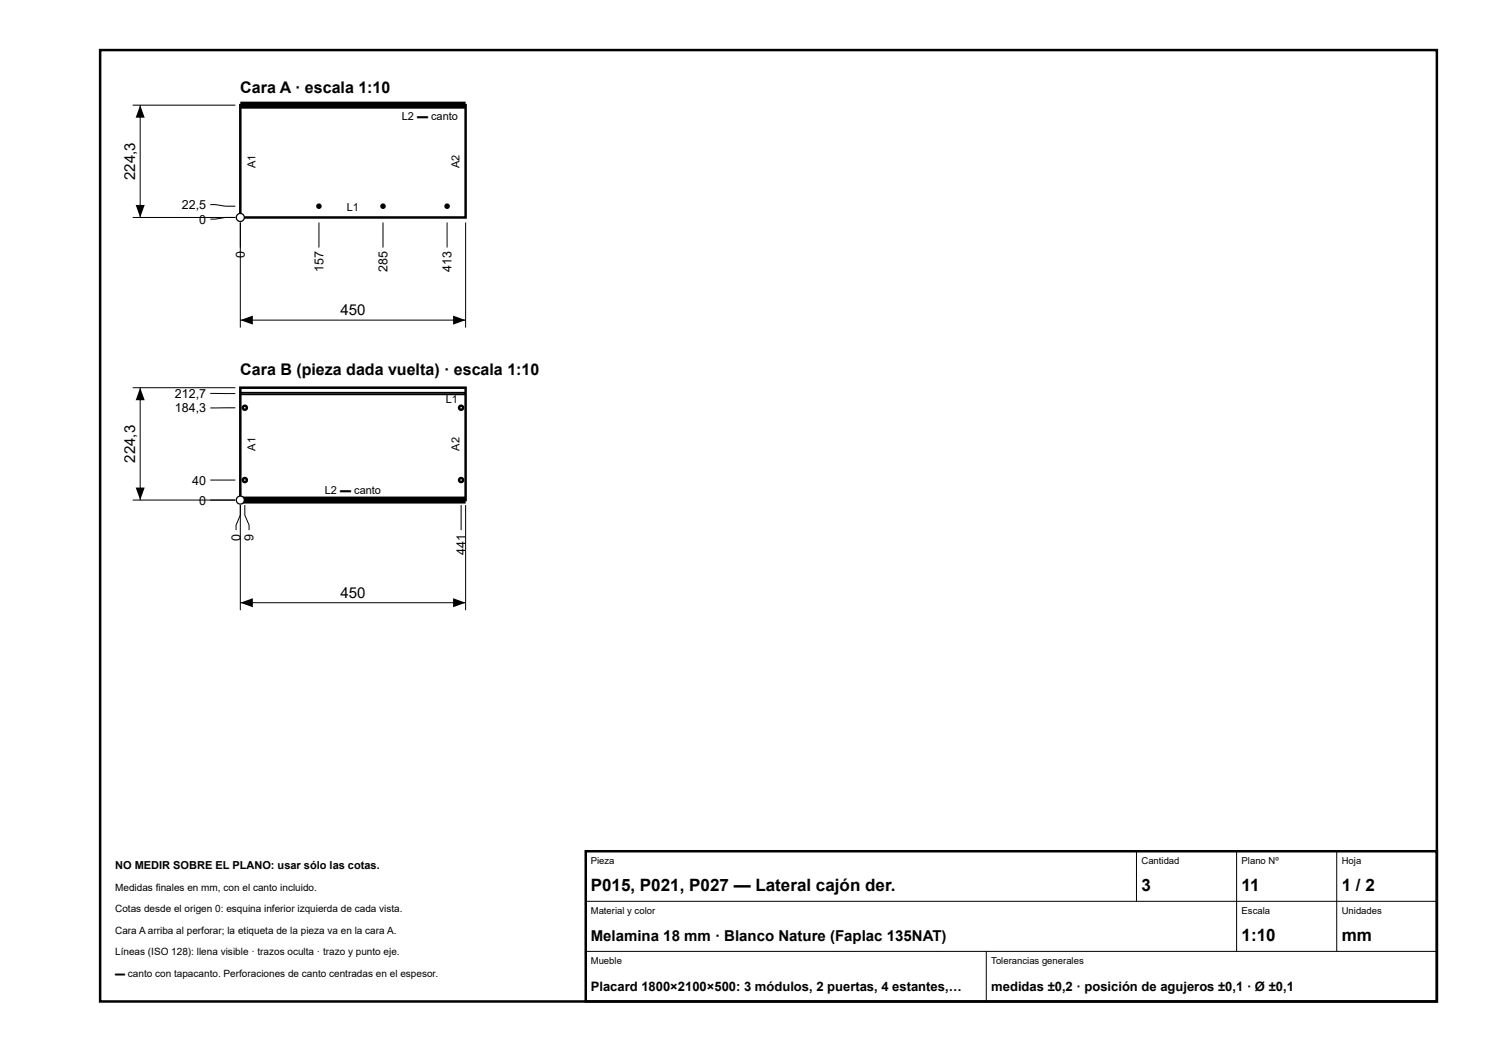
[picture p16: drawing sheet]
<svg xmlns="http://www.w3.org/2000/svg" width="297mm" height="210mm" viewBox="0 0 297 210" stroke-linecap="round" stroke-linejoin="round" font-family="sans-serif">
<defs><g id="words">
<g font-size="3.4">
<text x="118" y="178">P015, P021, P027 — Lateral cajón der.</text>
<text x="228" y="178">3</text>
<text x="248" y="178">11</text>
<text x="268" y="178">1 / 2</text>
<text x="248" y="188">1:10</text>
<text x="268" y="188">mm</text>
</g>
<g font-size="3.2">
<text x="48" y="18.5">Cara A · escala 1:10</text>
<text x="48" y="74.9">Cara B (pieza dada vuelta) · escala 1:10</text>
</g>
<g font-size="3">
<text x="27" y="36" transform="rotate(-90 27 36)">224,3</text>
<text x="68" y="62.9">450</text>
<text x="27" y="92.4" transform="rotate(-90 27 92.4)">224,3</text>
<text x="68" y="119.4">450</text>
<text x="118" y="188">Melamina 18 mm · Blanco Nature (Faplac 135NAT)</text>
</g>
<g font-size="2.6">
<text x="118" y="198">Placard 1800×2100×500: 3 módulos, 2 puertas, 4 estantes,…</text>
<text x="198" y="198">medidas ±0,2 · posición de agujeros ±0,1 · Ø ±0,1</text>
</g>
<g font-size="2.5">
<text x="36.3" y="41.8">22,5</text>
<text x="39.8" y="44.7">0</text>
<text x="48.9" y="51.6" transform="rotate(-90 48.9 51.6)">0</text>
<text x="64.6" y="54.4" transform="rotate(-90 64.6 54.4)">157</text>
<text x="77.4" y="54.4" transform="rotate(-90 77.4 54.4)">285</text>
<text x="90.2" y="54.4" transform="rotate(-90 90.2 54.4)">413</text>
<text x="34.9" y="82.4">184,3</text>
<text x="34.9" y="79.5">212,7</text>
<text x="38.4" y="96.8">40</text>
<text x="39.8" y="100.8">0</text>
<text x="48.1" y="108.1" transform="rotate(-90 48.1 108.1)">0</text>
<text x="50.7" y="108.1" transform="rotate(-90 50.7 108.1)">9</text>
<text x="93" y="110.8" transform="rotate(-90 93 110.8)">441</text>
</g>
<g font-size="2.2">
<text x="80.3" y="24">L2 ▬ canto</text>
<text x="51" y="33.6" transform="rotate(-90 51 33.6)">A1</text>
<text x="91.8" y="33.6" transform="rotate(-90 91.8 33.6)">A2</text>
<text x="69.3" y="42.2">L1</text>
<text x="89.1" y="80.4">L1</text>
<text x="51" y="90" transform="rotate(-90 51 90)">A1</text>
<text x="91.8" y="90" transform="rotate(-90 91.8 90)">A2</text>
<text x="64.9" y="98.7">L2 ▬ canto</text>
<text x="23" y="173.6">NO MEDIR SOBRE EL PLANO: usar sólo las cotas.</text>
</g>
<g font-size="2">
<text x="23" y="177.9">Medidas finales en mm, con el canto incluido.</text>
<text x="23" y="182.2">Cotas desde el origen 0: esquina inferior izquierda de cada vista.</text>
<text x="23" y="186.5">Cara A arriba al perforar; la etiqueta de la pieza va en la cara A.</text>
<text x="23" y="190.8">Líneas (ISO 128): llena visible · trazos oculta · trazo y punto eje.</text>
<text x="23" y="195.1">▬ canto con tapacanto. Perforaciones de canto centradas en el espesor.</text>
</g>
<g font-size="1.9">
<text x="118" y="172.6">Pieza</text>
<text x="228" y="172.6">Cantidad</text>
<text x="248" y="172.6">Plano Nº</text>
<text x="268" y="172.6">Hoja</text>
<text x="118" y="182.6">Material y color</text>
<text x="248" y="182.6">Escala</text>
<text x="268" y="182.6">Unidades</text>
<text x="118" y="192.6">Mueble</text>
<text x="198" y="192.6">Tolerancias generales</text>
</g>
</g></defs>
<g fill="none" stroke="#000" stroke-width=".5">
<path d="M20 10h267v190h-267zM48 21h45v22.4h-45zM117 170h170v30h-170z"/>
<circle cx="63.7" cy="41.2" r=".3"/>
<circle cx="76.5" cy="41.2" r=".3"/>
<circle cx="89.3" cy="41.2" r=".3"/>
</g>
<path d="M42 40.9h1l2 .3h2M47 43.4h-2l-2 .4h-1M48 44.4v5M63.7 44.4v5M76.5 44.4v5M89.3 44.4v5M117 180h170M227 170v10M247 170v20M267 170v20M117 190h170M197 190v10" fill="none" stroke="#000" stroke-width=".2"/>
<path d="M48 21h45" fill="none" stroke="#000" stroke-width="1.4" stroke-linecap="butt"/>
<circle cx="48" cy="43.4" r=".8" fill="#fff"/>
<circle cx="48" cy="43.4" r=".8" fill="none" stroke="#000" stroke-width=".25"/>
<g fill="none" stroke="#000" stroke-width=".2">
<path d="M26.5 21h20.5M28 21v22.4M26.5 43.4h20.5M48 44.4v21M93 44.4v21M42 78.6h5M48 63.9h45M42 99.9h5M42 95.9h5M47 81.4l-5 .1M48 100.9v2l-.8 2v1M48.9 100.9v2l.9 2v1"/>
<path d="M92.1 100.9v5"/>
</g>
<path d="M28 21l.9 2.5h-1.8zM27.1 40.9h1.8l-.9 2.5zM48 63.9l2.5-.9v1.8zM90.5 63l2.5 .9-2.5 .9z" fill="#000"/>
<g fill="none" stroke="#000" stroke-width=".5">
<path d="M48 77.4h45v22.5h-45z"/>
<circle cx="48.9" cy="81.4" r=".4"/>
<circle cx="48.9" cy="95.9" r=".4"/>
<circle cx="92.1" cy="81.4" r=".4"/>
<circle cx="92.1" cy="95.9" r=".4"/>
</g>
<path d="M48 99.9h45" fill="none" stroke="#000" stroke-width="1.4" stroke-linecap="butt"/>
<path d="M48 78.7h45M48 78.4h45" fill="none" stroke="#000" stroke-width=".35"/>
<circle cx="48" cy="99.9" r=".8" fill="#fff"/>
<circle cx="48" cy="99.9" r=".8" fill="none" stroke="#000" stroke-width=".25"/>
<path d="M26.5 77.4h20.5M28 77.4v22.5M26.5 99.9h20.5M48 100.9v21M93 100.9v21M48 120.4h45" fill="none" stroke="#000" stroke-width=".2"/>
<path d="M28 77.4l.9 2.5h-1.8zM27.1 97.4h1.8l-.9 2.5zM48 120.4l2.5-.9v1.8zM90.5 119.5l2.5 .9-2.5 .9z" fill="#000"/>
<use href="#words"/>
</svg>
